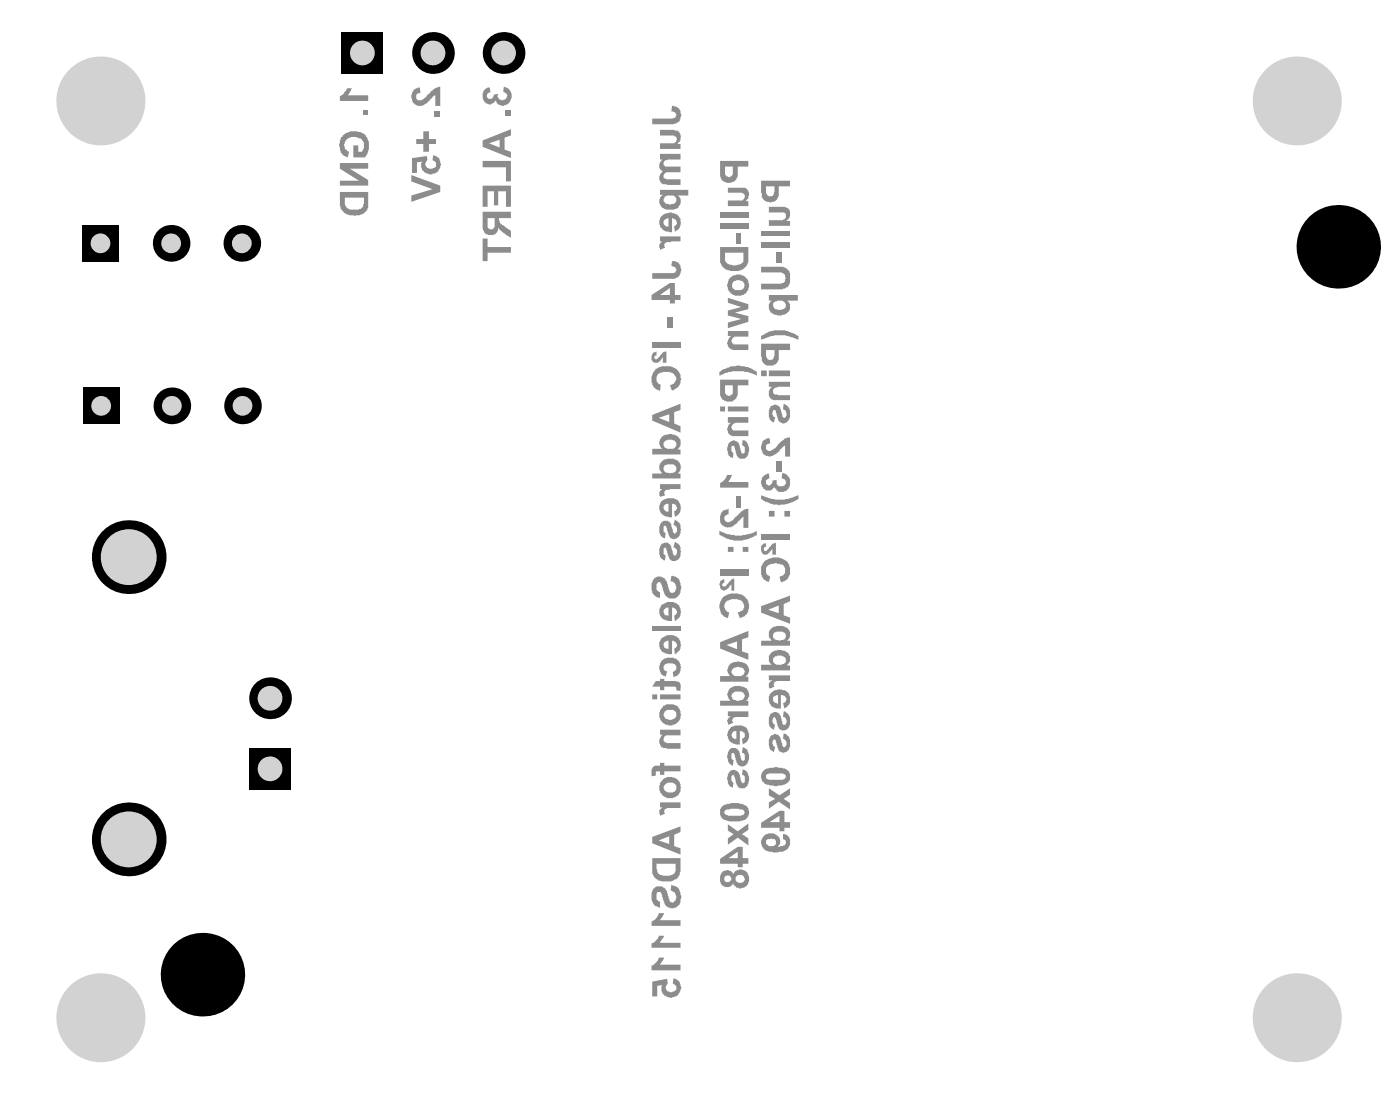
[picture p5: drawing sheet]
<svg xmlns="http://www.w3.org/2000/svg" width="168mm" height="134mm" viewBox="0 0 168 134" stroke-linecap="round" stroke-linejoin="round" font-family="sans-serif">
<g fill="#000">
<circle cx="160.2" cy="29.5" r="1.83"/>
<circle cx="24.2" cy="116.7" r="1.83"/>
</g>
<path d="M9.8 26.9h4.4v4.4h-4.4z" fill-rule="evenodd" fill="#000"/>
<circle cx="12" cy="29.1" r="1.18" fill="#d2d2d2"/>
<path d="M9.9 46.4h4.4v4.4h-4.4z" fill-rule="evenodd" fill="#000"/>
<circle cx="12.1" cy="48.6" r="1.18" fill="#d2d2d2"/>
<circle cx="12.1" cy="12.1" r="2.71" fill="#000"/>
<circle cx="12.1" cy="12.1" r="5.3" fill="#d2d2d2"/>
<circle cx="15.4" cy="66.7" r="4.4" fill="#000"/>
<circle cx="15.4" cy="66.7" r="3.3" fill="#d2d2d2"/>
<circle cx="20.5" cy="29.1" r="2.2" fill="#000"/>
<circle cx="20.5" cy="29.1" r="1.18" fill="#d2d2d2"/>
<circle cx="20.6" cy="48.6" r="2.2" fill="#000"/>
<circle cx="20.6" cy="48.6" r="1.18" fill="#d2d2d2"/>
<circle cx="29" cy="48.6" r="2.2" fill="#000"/>
<circle cx="29" cy="48.6" r="1.18" fill="#d2d2d2"/>
<circle cx="28.9" cy="29.1" r="2.2" fill="#000"/>
<circle cx="28.9" cy="29.1" r="1.18" fill="#d2d2d2"/>
<path d="M40.9 3.8h5v5h-5z" fill-rule="evenodd" fill="#000"/>
<circle cx="43.4" cy="6.3" r="1.48" fill="#d2d2d2"/>
<circle cx="60.3" cy="6.3" r="2.5" fill="#000"/>
<circle cx="60.3" cy="6.3" r="1.48" fill="#d2d2d2"/>
<circle cx="51.8" cy="6.3" r="2.5" fill="#000"/>
<circle cx="51.8" cy="6.3" r="1.48" fill="#d2d2d2"/>
<circle cx="155.3" cy="12.1" r="2.71" fill="#000"/>
<circle cx="155.3" cy="12.1" r="5.3" fill="#d2d2d2"/>
<circle cx="12.1" cy="121.8" r="2.71" fill="#000"/>
<circle cx="12.1" cy="121.8" r="5.3" fill="#d2d2d2"/>
<circle cx="155.3" cy="121.8" r="2.71" fill="#000"/>
<circle cx="155.3" cy="121.8" r="5.3" fill="#d2d2d2"/>
<circle cx="15.4" cy="100.5" r="4.4" fill="#000"/>
<circle cx="15.4" cy="100.5" r="3.3" fill="#d2d2d2"/>
<path d="M29.8 89.5h5v5h-5z" fill-rule="evenodd" fill="#000"/>
<circle cx="32.3" cy="92" r="1.48" fill="#d2d2d2"/>
<circle cx="32.3" cy="83.6" r="2.5" fill="#000"/>
<circle cx="32.3" cy="83.6" r="1.48" fill="#d2d2d2"/>
<g fill="#000">
<circle cx="160.2" cy="29.5" r="5"/>
<circle cx="24.2" cy="116.7" r="5"/>
</g>
<g fill="#8c8c8c">
<path d="M78.1 14.2h2.3a.58 .58 0 0 0 .5-.4 .46 .46 0 0 0-.5-.4v-.7h.3l.4 .1 .3 .3 .1 .4a1.03 1.03 0 0 1-1.1 1.4h-2.3z"/>
<path d="M79 15.5h1.7l.2 .1a.59 .59 0 0 1 .6 .6v.2v.1v.3l-.4 .4h.4v.6h-2.5v-.6h1.4a.43 .43 0 0 0 .5-.4l.1-.1a.67 .67 0 0 0-.9-.5h-1.1z"/>
<path d="M79 18.4h2.5v.7h-1.6l-.1 .1a.41 .41 0 0 0-.4 .5 .41 .41 0 0 0 .6 .2h1.5v.7h-1.2a.64 .64 0 0 0-.9 .5l.1 .3 .3 .1h1.7v.6h-1.7v-.1a.73 .73 0 0 1-.8-.3 .73 .73 0 0 1 0-.7l.2-.4 .1-.1v-.1a.76 .76 0 0 1 0-1.2v-.1h-.3z"/>
<path d="M79 28.3h2.5v.6h-1.1l-.1 .1h-.4a.42 .42 0 0 0-.4 .4l.1 .3-.6 .2-.1-.2a.6 .6 0 0 1 .3-.7l.1-.1h-.3z"/>
<path d="M78.1 32.7h2.6l.2-.2a.35 .35 0 0 0 0-.4 .35 .35 0 0 0-.3-.2l-.2-.1v-.5h.1a.95 .95 0 0 1 1 .5v.3a1.14 1.14 0 0 1-.9 1.3h-2.5z"/>
<path d="M79.8 38h.7v1.3h-.7z"/>
<path d="M78.1 41h3.4v.6h-3.4z"/>
<path d="M78.1 42.3l.1-.1h.3l.1-.1v.5a.23 .23 0 0 0-.3 .2 .23 .23 0 0 0 .4 .2l.6-.8 .5-.1v1.3h-.5v-.7v.1a.79 .79 0 0 1-1.1 .5 1.02 1.02 0 0 1-.1-1z"/>
<path d="M78.3 44.3a2.24 2.24 0 0 1 2.4-.3 1.23 1.23 0 0 1 .8 1.3 1.6 1.6 0 0 1-.6 1.2l-.3 .2h-.2v.1l-.2-.7a.95 .95 0 0 0 .7-.7 .66 .66 0 0 0-.3-.6v-.1a2.41 2.41 0 0 0-1.8 0l-.1 .1a.8 .8 0 0 0 .4 1.2l-.1 .8-.2-.1a1.17 1.17 0 0 1-.8-1.3v-.4z"/>
<path d="M79 57.9h2.5v.6h-1.3v.1a.49 .49 0 0 0-.7 .5l.1 .2-.6 .2-.1-.2 .1-.6 .3-.2h-.3z"/>
<path d="M79.1 62.6l.1-.1a.68 .68 0 0 1 .7-.2 .68 .68 0 0 1 .5 .7l.1 .4v.2l.2 .3a.35 .35 0 0 0 .3-.5l-.1-.4-.3-.2 .2-.6 .1 .1a.84 .84 0 0 1 .6 1v.1v.1a.55 .55 0 0 1-.2 .6l-.3 .3a.52 .52 0 0 1-.8-.1l-.2-.3-.2-.7-.1-.4a.34 .34 0 0 0-.3 .5v.3l.3 .1-.1 .6a.89 .89 0 0 1-.7-.9v-.1a.87 .87 0 0 1 .2-.7z"/>
<path d="M79.1 65.2l.1-.1a.73 .73 0 0 1 1.1 .2l.3 1.2h.3a.63 .63 0 0 0 .1-.7l-.2-.3h-.2l.2-.6a.91 .91 0 0 1 .7 1v.1v.1a.88 .88 0 0 1-.8 1.1h-.3l-.3-.3-.3-1.2a.18 .18 0 0 0-.3-.1 .18 .18 0 0 0-.1 .2v.2a.34 .34 0 0 0 .3 .5l-.1 .6a.58 .58 0 0 1-.6-.6l-.1-.1v-.3a.87 .87 0 0 1 .2-.8z"/>
<path d="M78.3 69.2a.93 .93 0 0 1 1.3 .1h.1v.2l.1 .2 .1 .5 .2 .3a.34 .34 0 0 0 .4 .5h.1a.76 .76 0 0 0 .3-.8 .76 .76 0 0 0-.5-.6h-.1v-.1l.1-.6h.1a1.03 1.03 0 0 1 1 1.2v.5a1.01 1.01 0 0 1-.7 1 1.01 1.01 0 0 1-1.2-.4l-.4-1.2a.32 .32 0 0 0-.5-.3v.1a.63 .63 0 0 0-.1 .6v.2l.4 .3v.6h-.1a.88 .88 0 0 1-.8-.7 1.34 1.34 0 0 1 .2-1.5z"/>
<path d="M78.1 74.9h3.4v.6h-3.4z"/>
<path d="M79.2 79.1a1.8 1.8 0 0 1 1.8-.2l.1 .1a1.56 1.56 0 0 1 .4 1.3l-.1 .3h-.1a.65 .65 0 0 1-.7 .4l-.1-.6h.1a.52 .52 0 0 0 .3-.6 .52 .52 0 0 0-.5-.4h-.2a.56 .56 0 0 0-.6 .2l-.2 .1a.46 .46 0 0 0 .4 .6l-.1 .7-.5-.2a1.53 1.53 0 0 1 0-1.7z"/>
<path d="M78.5 81.5h.5v-.2h.5v.2h1.4v.1h.2a.35 .35 0 0 1 .4 .5v.1v.1v.4l-.6-.1a.24 .24 0 0 0 0-.3 .24 .24 0 0 0-.2-.1h-1.2v.4h-.5v-.4h-.9z"/>
<path d="M79 87.3h2.5v.7h-1.4a.46 .46 0 0 0-.6 .3 .36 .36 0 0 0 .2 .6h.1h1.7v.7h-1.7v-.1h-.5l-.1-.1a.86 .86 0 0 1 0-1.3l.1-.2h-.3z"/>
<path d="M78.1 91.9a.8 .8 0 0 1 .9-.3v-.3h.5v.3h2v.7h-2v.4h-.5v-.4h-.2a.28 .28 0 0 0-.3 .1 .28 .28 0 0 0 0 .3v.1l-.4 .1-.1-.1v-.7z"/>
<path d="M79 96h2.5v.7h-1.3a.54 .54 0 0 0-.7 .4v.2l.1 .1-.6 .2-.1-.2a.45 .45 0 0 1 .3-.6l.1-.2h-.3z"/>
<path d="M78.2 106.4v-.1a.97 .97 0 0 1 1.6 .5l.1 .1 .1 .6h.1v.3l.2 .1a.24 .24 0 0 0 .2 .1 .24 .24 0 0 0 .2-.1h.1a.83 .83 0 0 0-.5-1.3l.1-.7 .2 .1a1.04 1.04 0 0 1 .9 1.1v.1v.3v.1a1.02 1.02 0 0 1-1 1.1 1.02 1.02 0 0 1-1.1-1h-.1v-.6l-.1-.1a.28 .28 0 0 0-.2-.2 .28 .28 0 0 0-.3 0l-.1 .1v.3a.51 .51 0 0 0 .2 .7h.2v.7l-.6-.1a1.86 1.86 0 0 1-.2-2.1z"/>
<path d="M78.8 109.3h.7l-.5 .8h2.5v.7h-3.5v-.5l.6-.4 .2-.4z"/>
<path d="M78.8 112h.7l-.5 .8h2.5v.6h-3.5v-.5l.4-.2a.77 .77 0 0 0 .4-.7z"/>
<path d="M78.8 114.6h.7l-.5 .9h2.5v.6h-3.5v-.6h.2l.3-.3a.66 .66 0 0 0 .3-.6z"/>
<path d="M78.1 117.5l1.7-.3 .1 .5h-.1a.62 .62 0 0 0 0 .8 .62 .62 0 0 0 .6 .3l.3-.1a.51 .51 0 0 0 .2-.7l-.4-.3 .1-.6 .5 .2a.72 .72 0 0 1 .4 .8 1.52 1.52 0 0 1-.6 1.2h-.5v.1h-.2l-.1-.1a.99 .99 0 0 1-.9-.8l.1-.6-.6 .1v1.3h-.6z"/>
<path d="M87.1 22.5h1.7a.6 .6 0 0 1 .7 .2 .94 .94 0 0 1-.2 1.3l-.1 .1h.4v.6h-2.5v-.7h1.4a.38 .38 0 0 0 .5-.2l.2-.1v-.4l-.2-.2h-.2h-1.7z"/>
<path d="M86.2 25.3h3.4v.7h-3.4z"/>
<path d="M86.2 26.7h3.4v.7h-3.4z"/>
<path d="M88.1 28h.5v1.2h-.5z"/>
<path d="M87.1 35.6l2.5 .8v.6l-1.6 .4 1.6 .4v.7l-2.5 .8v-.7l1.6-.4-1.6-.4v-.6l1.6-.5-1.6-.5z"/>
<path d="M87.1 39.6h2.5v.7h-1.3a.6 .6 0 0 0-.7 .2v.1a.39 .39 0 0 0 0 .5 .39 .39 0 0 0 .5 .1h1.5v.7h-1.5a.56 .56 0 0 1-.6-.2l-.4-.3a1.24 1.24 0 0 1 .4-1.2h-.4z"/>
<path d="M86.1 44.5l.2-.1a.47 .47 0 0 1 .5-.2 4.4 4.4 0 0 1 1.8-.4l.7 .1a1.43 1.43 0 0 1 1 .4h.1l.2 .2v.4l-.4-.1a5 5 0 0 0-3.7 0l-.2 .1h-.2z"/>
<path d="M87.1 49.9h2.5v.7h-1.2a.56 .56 0 0 0-.6 .2l-.2 .1-.1 .2a.42 .42 0 0 0 .5 .4h1.6v.7h-2l-.3-.2-.2-.2v-.3h-.1v-.2l.2-.4 .3-.3h-.4z"/>
<path d="M87.2 53h.1a.68 .68 0 0 1 .7-.3v.1h.1l.3 .2 .2 .7v.3h.1a.23 .23 0 0 0 .2 .3 .23 .23 0 0 0 .3-.2v-.1a.47 .47 0 0 0-.4-.7l.1-.7 .5 .3v.1h.1a1.49 1.49 0 0 1-.3 1.8 .81 .81 0 0 1-1.1-.7l-.2-.7a.25 .25 0 0 0-.3 0 .25 .25 0 0 0-.1 .3l.1 .4 .2 .1-.1 .6-.2-.1a.72 .72 0 0 1-.4-.7h-.1v-.4z"/>
<path d="M87 56.9v-.1h.6l-.2 .6-.3 .3h2.5v.7h-3.4v-.5l.2-.2a1.16 1.16 0 0 0 .6-.8z"/>
<path d="M88.1 59.4h.5v1.3h-.5z"/>
<path d="M86.4 61.3l.2-.2 .6-.2v.7h-.1a.48 .48 0 0 0-.4 .7 .48 .48 0 0 0 .8 0l.6-.5a2.29 2.29 0 0 1 1.4-.9l.1-.1v2.4h-.6v-1.4l-.9 1a1.26 1.26 0 0 1-1.5 .2v-.1a.78 .78 0 0 1-.4-1z"/>
<path d="M86.1 63.5l.7 .4h.5a3.3 3.3 0 0 0 2.1 0h.6l.4-.3h.2v-.1v.5a4.9 4.9 0 0 1-2.8 .7l-.8-.3-.9-.4z"/>
<path d="M86.2 68.2h3.4v.7h-3.4z"/>
<path d="M86.2 69.6l.2-.2 .3-.1v.5a.23 .23 0 0 0-.3 .2 .23 .23 0 0 0 .4 .2l.2-.1 .5-.8h.4v1.4h-.4v-.8l-.5 .6a.34 .34 0 0 1-.6 0h-.1l-.2-.5z"/>
<path d="M86.4 71.5a2.36 2.36 0 0 1 2.8-.1 1.76 1.76 0 0 1 .5 1.4l-.2 .6-.3 .3-.6 .3-.3-.7 .4-.2a.68 .68 0 0 0 .4-.6 1.15 1.15 0 0 0-1.5-.8l-.1 .1a.7 .7 0 0 0-.7 1v.2l.2 .1 .3 .2-.2 .7-.2-.1a.95 .95 0 0 1-.7-1l-.1-.1v-.4z"/>
<path d="M87.1 85.1h2.5v.7h-1.3a.57 .57 0 0 0-.7 .5l.2 .2-.6 .2h-.1l-.1-.5 .5-.5h-.4z"/>
<path d="M87.3 89.7a.75 .75 0 0 1 1.2 .3l.2 .9a.23 .23 0 0 0 .3 .1 .23 .23 0 0 0 .2-.3 .45 .45 0 0 0-.3-.6h-.1l.1-.6a.72 .72 0 0 1 .7 .7l.1 .2a1.24 1.24 0 0 1-.5 1.2 .6 .6 0 0 1-.9-.1l-.2-.5-.1-.6-.3-.3a.43 .43 0 0 0-.2 .6l.3 .3-.1 .6h-.1a.87 .87 0 0 1-.5-.5l-.1-.7z"/>
<path d="M87.2 92.5h.1a.56 .56 0 0 1 .9-.2l.2 .1 .2 .3v.7h.1l.1 .3a.25 .25 0 0 0 .3-.1 .25 .25 0 0 0 .1-.3 .38 .38 0 0 0-.2-.5v-.1h-.2l.1-.6 .3 .1a1.25 1.25 0 0 1 .4 1.5 .72 .72 0 0 1-1.1 .6l-.2-.1-.2-.4-.2-1a.25 .25 0 0 0-.3 .1 .25 .25 0 0 0-.1 .3l.1 .4 .2 .1-.1 .6a.75 .75 0 0 1-.6-.9l-.1-.1v-.3z"/>
<path d="M87.1 98.7l1.2 .8 1.3-.9v.7l-.8 .5 .8 .5v.9l-1.3-.9-1.2 .8v-.8l.7-.5-.7-.4z"/>
<path d="M92 24.8h1.6a.82 .82 0 0 1 1 1.1l-.1 .2-.4 .3h.5v.6h-2.6v-.6h1.7v-.1a.32 .32 0 0 0 .4-.4 .37 .37 0 0 0-.2-.4 .37 .37 0 0 0-.4-.1h-1.5z"/>
<path d="M91.1 27.7h3.5v.6h-3.5z"/>
<path d="M91.1 29h3.5v.7h-3.5z"/>
<path d="M93 30.2h.6v1.3h-.6z"/>
<path d="M91.1 31.9h1.9a1.11 1.11 0 0 1 1.2 .4l.2 .1a.63 .63 0 0 1 .2 .7v.2a.95 .95 0 0 1-.6 1.2v.1h-.3h-.1h-2.5v-.6h2.4l.1-.1a.32 .32 0 0 0 .4-.4l.1-.1-.1-.5a.86 .86 0 0 0-1-.3h-1.9z"/>
<path d="M91.1 40.2l.3-.2a3.2 3.2 0 0 1 2.7-.4l1.1 .4 .4 .2v.4l-.5-.1a4.6 4.6 0 0 0-3.7 0l-.3 .1v.1z"/>
<path d="M92 45.7h2.6v.6h-1.5l-.1 .1a.44 .44 0 0 0-.5 .3 .44 .44 0 0 0 .3 .5h.2l.1 .1h1.5v.6h-1.6a.83 .83 0 0 1-.9-.4 .83 .83 0 0 1 .2-1l.1-.2h-.4z"/>
<path d="M92.2 48.7l.2-.1a.69 .69 0 0 1 1.1 .5l.1 .6a.25 .25 0 0 0 .1 .3 .25 .25 0 0 0 .4-.1v-.1a.55 .55 0 0 0-.1-.6v-.1l-.3-.1 .1-.7 .2 .1a.95 .95 0 0 1 .6 .9v.1a1.14 1.14 0 0 1-.7 1.3h-.3l-.4-.3-.2-.4v-.2l-.1-.6-.3-.1a.55 .55 0 0 0-.2 .6h.1l.1 .2h.2l-.2 .7a1.16 1.16 0 0 1-.6-1.4z"/>
<path d="M91.3 52.8l.6-.3h.2v-.1l.1 .6-.2 .1a.47 .47 0 0 0-.3 .7h.1a.41 .41 0 0 0 .6 0l.4-.2 1-1a.78 .78 0 0 1 .8-.2v2.3h-.6v-1.4l-.7 .7a2.07 2.07 0 0 1-1.2 .7l-.3-.1a1.1 1.1 0 0 1-.5-1.6z"/>
<path d="M93 55.2h.6v1.2h-.6z"/>
<path d="M91.2 57.2l.3-.4 .5-.1 .1 .6h-.2v.1a.34 .34 0 0 0-.2 .5 .46 .46 0 0 0 .5 .1 .46 .46 0 0 0 .2-.5l.6-.1a.59 .59 0 0 0 .2 .7 .59 .59 0 0 0 .7 0 .47 .47 0 0 0 .1-.5 .47 .47 0 0 0-.5-.3l.1-.7 .5 .2a1.21 1.21 0 0 1 .2 1.7 .93 .93 0 0 1-1.6-.2 .82 .82 0 0 1-.8 .4 .82 .82 0 0 1-.7-.7l-.1-.1z"/>
<path d="M91.1 59.3h.1a5.2 5.2 0 0 0 2.6 .5l.3-.1a2.6 2.6 0 0 0 1.3-.4h.2v.4a4.2 4.2 0 0 1-3.4 .6v-.1a1.43 1.43 0 0 1-.9-.4l-.2-.1z"/>
<path d="M91.1 63.9h3.5v.7h-3.5z"/>
<path d="M91.3 65.1l.4-.1v.5h-.1a.26 .26 0 0 0-.2 .3 .26 .26 0 0 0 .3 .2l.8-1h.4v1.4h-.5v-.8l-.1 .4-.3 .1a.5 .5 0 0 1-.5 .3 .5 .5 0 0 1-.4-.5 .87 .87 0 0 1 .2-.8z"/>
<path d="M91.3 67.3h.1a1.53 1.53 0 0 1 1.3-.6h.1a1.69 1.69 0 0 1 1.8 1.2 1.44 1.44 0 0 1-.5 1.5l-.5 .3h-.1l-.2-.7h.1a.79 .79 0 0 0 .6-.6 .79 .79 0 0 0-.4-.8l-.5-.1a1.64 1.64 0 0 0-1.2 .2l-.2 .4a.6 .6 0 0 0 .4 .8l.1 .1-.2 .7a1.34 1.34 0 0 1-.9-1.5v-.4z"/>
<path d="M92 80.8h2.6v.7h-1.3a.6 .6 0 0 0-.7 .3v.3l.1 .1-.6 .2-.1-.2a.6 .6 0 0 1 .3-.7l.1-.1h-.4z"/>
<path d="M92.2 85.5a.72 .72 0 0 1 .7-.3 .72 .72 0 0 1 .6 .6l.1 .8a.24 .24 0 0 0 .2 .2 .24 .24 0 0 0 .3-.1v-.1a.47 .47 0 0 0-.4-.8l.1-.7a1.05 1.05 0 0 1 .8 1.4 .86 .86 0 0 1-1 .9 .75 .75 0 0 1-.6-.8l-.1-.6-.2-.2-.1 .1a.49 .49 0 0 0 .2 .8l-.2 .6h-.1a1.08 1.08 0 0 1-.5-1.2v-.3h.1z"/>
<path d="M92.2 88.1l.2-.1a.57 .57 0 0 1 1 .4l.2 .7a.26 .26 0 0 0 .2 .3 .26 .26 0 0 0 .3 0v-.6l-.1-.3-.3-.1 .1-.6 .3 .1a.97 .97 0 0 1 .5 .9v.1a.87 .87 0 0 1-.2 .8l-.1 .2a.97 .97 0 0 1-.8 .1l-.4-.3-.2-1.1-.3-.1a.48 .48 0 0 0-.1 .7l.1 .2h.2l-.2 .6a1.08 1.08 0 0 1-.6-.7v-.8l.1-.2h.1z"/>
<path d="M92 94.3l1.3 .9 1.3-.9v.8l-.8 .5 .8 .5v.8l-1.4-.9-1.2 .8v-.8l.8-.4-.8-.4z"/>
<path d="M57.9 10.9a.79 .79 0 0 1 .7-.4v-.1l.1 .7a.41 .41 0 0 0-.4 .5 .41 .41 0 0 0 .6 .2l.1-.1 .1-.4 .5-.1v.1a.5 .5 0 0 0 .2 .6 .5 .5 0 0 0 .7-.1 .43 .43 0 0 0 .1-.6l-.4-.2 .1-.6h.1a1.14 1.14 0 0 1 .8 1.5l-.1 .1a.55 .55 0 0 1-.5 .5v.1h-.2a.72 .72 0 0 1-1-.6l-.3 .3a.66 .66 0 0 1-1.1-.1h-.1l-.1-.5z"/>
<path d="M60.5 13.2h.7v.7h-.7z"/>
<path d="M57.8 19.3h3.4v2.4h-.6v-1.7h-2.8z"/>
<path d="M57.8 22.2h3.4v2.6h-.6v-1.9h-1v1.7h-.5v-1.7h-.7v1.9h-.6z"/>
<path d="M57.8 28.6h.6v1h2.8v.6h-2.8v1.1h-.6z"/>
<path d="M49.4 10.9l.3-.3h.3v-.1h.2l.1 .6-.1 .1a.41 .41 0 0 0-.4 .2 .41 .41 0 0 0 .2 .5v.1h.5v-.1h.2l.5-.5a2.45 2.45 0 0 1 1.4-1h.1v2.3h-.6v-1.3l-.3 .2a2.9 2.9 0 0 1-1.3 1.1 .98 .98 0 0 1-1.2-.8l-.1-.5z"/>
<path d="M52 13.3h.7v.6h-.7z"/>
<path d="M50.7 15.7h.6v.9h.9v.6h-.9v1h-.6v-1h-.9v-.6h.9z"/>
<path d="M49.3 18.9l1.8-.2 .1 .5a.55 .55 0 0 0-.3 .6 .55 .55 0 0 0 .6 .4h.3a.51 .51 0 0 0 .4-.5 .51 .51 0 0 0-.4-.5v-.6l.6 .2a.68 .68 0 0 1 .3 .7l.1 .1a1.24 1.24 0 0 1-.9 1.2h-.1v.1a1.27 1.27 0 0 1-1.3-.6l-.1-.3v-.5l.1-.2-.6 .1v1.3h-.6z"/>
<path d="M49.2 21l3.5 1.2v.8l-3.5 1.2v-.8l2.6-.8-2.6-.9z"/>
<path d="M41.5 10.6h.6l-.1 .4h-.1l-.3 .4h2.5v.7h-3.4v-.6l.5-.3z"/>
<path d="M43.5 13.2h.6v.6h-.6z"/>
<path d="M40.9 16.4a1.52 1.52 0 0 1 1.3-.7l.8 .1a1.13 1.13 0 0 1 .8 .5 1.97 1.97 0 0 1 .3 1.9l-.4 .6h-1.4v-1.4h.6v.8h.4l.1-.1a1.12 1.12 0 0 0-.3-1.5h-.1a1.08 1.08 0 0 0-1.6 .2v.1a.65 .65 0 0 0-.1 .8v.1l.2 .3 .3 .1-.2 .6h-.1a1.24 1.24 0 0 1-.8-1.2h-.1v-.4z"/>
<path d="M40.7 19.5h3.4v.7h-2.2l2.2 1.3v.7h-3.4v-.6h2.3l-2.3-1.4z"/>
<path d="M79 22.7v.6h.3v.1a.92 .92 0 0 0 0 1.4v.1a2.16 2.16 0 0 0 1.9-.1l.3-.4v-.2v-.1v-.1a.66 .66 0 0 0-.4-.6h1.3v-.7zM79.6 23.5l.6-.1a.54 .54 0 0 1 .5 .1 .54 .54 0 0 1 .2 .5 .46 .46 0 0 1-.5 .4l-.1 .1h-.2v-.1a.6 .6 0 0 1-.7-.4z"/>
<path d="M79.4 26.4l.3-.2 .3-.1v1h-.2l-.3-.2zM79.1 25.9a1.43 1.43 0 0 0 0 1.4l.6 .4 .7 .1v-1.7a.57 .57 0 0 1 .5 .3 .57 .57 0 0 1 0 .6h-.2l.1 .7 .1-.1a.87 .87 0 0 0 .6-.6 1.56 1.56 0 0 0-.4-1.3l-.7-.3h-.3v.1l-.6 .1z"/>
<path d="M79 35.3l1.2-.8v.8zM78 35.3v.6h2.2v.4h.6v-.4h.7v-.6h-.7v-1.4h-.6z"/>
<path d="M78.8 50l1.3-.4v.9zM78.1 49.7v.6l3.4 1.5v-.8l-.8-.3v-1.4l.8-.2v-.8z"/>
<path d="M79.2 52.3v.1a.92 .92 0 0 0 .1 1.3h-1.2v.7h3.4v-.6h-.4v-.1a.92 .92 0 0 0 .3-1.2l-.2-.2a1.96 1.96 0 0 0-1.5-.3zM79.4 53l.3-.2a.63 .63 0 0 1 .7-.2 .6 .6 0 0 1 .5 .8 .72 .72 0 0 1-.7 .3h-.4v-.1a.45 .45 0 0 1-.4-.5z"/>
<path d="M79.1 55.3a1.05 1.05 0 0 0 .2 1.4h-1.2v.6h3.4v-.6h-.4l.4-.4a1.06 1.06 0 0 0-1.1-1.4l-.9 .1zM79.5 55.8a1.52 1.52 0 0 1 1.3-.1v.1a.48 .48 0 0 1 .1 .5 .48 .48 0 0 1-.5 .3l-.2 .1-.1-.1a.68 .68 0 0 1-.7-.3z"/>
<path d="M79.4 60.6l.3-.3h.3v.9h-.2l-.3-.1zM79.1 60.1a1.04 1.04 0 0 0 .2 1.5v.1l.4 .1 .7 .1v-1.6a.58 .58 0 0 1 .6 .4 .32 .32 0 0 1-.3 .5l.1 .6h.1a1.17 1.17 0 0 0 .4-1.7 .66 .66 0 0 0-.6-.4v-.1a1.75 1.75 0 0 0-1.5 .4z"/>
<path d="M79.5 72.9l.3-.2h.2v1h-.1a.43 .43 0 0 1-.5-.5zM79.2 72.4a1.27 1.27 0 0 0 0 1.5l.1 .2h.1l.2 .1 .8 .1v-1.6a.59 .59 0 0 1 .6 .7l-.3 .3 .1 .6 .3-.2a.68 .68 0 0 0 .4-.7 1.03 1.03 0 0 0-.6-1.2 1.56 1.56 0 0 0-1.6 .2z"/>
<path d="M79.5 76.9l.5-.2v1l-.1-.1a.43 .43 0 0 1-.5-.4zM79.2 76.4a1.27 1.27 0 0 0 0 1.5l.1 .1h.1l.2 .2 .8 .1v-1.6a.59 .59 0 0 1 .6 .7l-.3 .2 .1 .7 .3-.3a.68 .68 0 0 0 .4-.6 1.03 1.03 0 0 0-.6-1.2 1.56 1.56 0 0 0-1.6 .2z"/>
<path d="M78.1 83.1v.6h.6v-.6zM79 83.1v.6h2.5v-.6z"/>
<path d="M79.5 85.2l.1-.1a1.27 1.27 0 0 1 1.3 0 .69 .69 0 0 1-.1 .8 .69 .69 0 0 1-.7 .3l-.3-.1a.51 .51 0 0 1-.3-.7zM79.3 84.6a1.23 1.23 0 0 0 .1 2l.6 .2a1.26 1.26 0 0 0 1.4-.7l.1-.3a1.21 1.21 0 0 0-1.4-1.5 .78 .78 0 0 0-.8 .3z"/>
<path d="M79.5 94a.87 .87 0 0 1 1.4 .1v.1a.57 .57 0 0 1-.5 .7 .78 .78 0 0 1-1-.6zM79.3 93.3v.1a1.25 1.25 0 0 0-.3 1.4 1.25 1.25 0 0 0 1.1 .7h.4a1.41 1.41 0 0 0 1-.8v-.4v-.1a1.2 1.2 0 0 0-1.5-1.2z"/>
<path d="M78.8 100.6l1.3-.5v.9zM78.1 100.2v.7l3.4 1.4v-.8l-.8-.2v-1.4l.8-.3v-.7z"/>
<path d="M78.6 103.4h2.3v.8a1.03 1.03 0 0 1-1.2 .6h-.4v-.1h-.3a.45 .45 0 0 1-.3-.6h-.1zM78.1 102.7v1.4a1.31 1.31 0 0 0 1.3 1.4h.5a.86 .86 0 0 0 .9-.3h.2l.4-.5v-.3l.1-.1v-1.6z"/>
<path d="M86.8 19.9h.9v.5a.47 .47 0 0 1-.3 .7v.1l-.3-.1a.35 .35 0 0 1-.3-.5zM86.2 19.3v1.4a.86 .86 0 0 0 .2 .8v.1a1.27 1.27 0 0 0 1.6 0l.3-.5v-1.2h1.3v-.6z"/>
<path d="M86.8 30.2h2.2v.7a.45 .45 0 0 1-.3 .6l-.1 .1a1.54 1.54 0 0 1-1.7-.3h-.1zM86.2 29.6v1.3a1.29 1.29 0 0 0 1.2 1.5h.1a1.85 1.85 0 0 0 1.9-.6l.1-.4h.1v-1.8z"/>
<path d="M87.7 33.8l.1-.1a1.12 1.12 0 0 1 1.2 0v.2h.1l.1 .2-.2 .5a1.27 1.27 0 0 1-1.3 0l-.1-.2zM87.2 33.5v.1a.94 .94 0 0 0-.1 1 1.29 1.29 0 0 0 1.8 .7 1.28 1.28 0 0 0 .7-1.5 1.28 1.28 0 0 0-1.4-.9l-.6 .1z"/>
<path d="M86.8 46.1h.9v.5a.63 .63 0 0 1-.2 .7 .52 .52 0 0 1-.5 0 .52 .52 0 0 1-.2-.6zM86.2 45.4v1.5a1.05 1.05 0 0 0 .8 1.2 1.05 1.05 0 0 0 1.2-.7l.1-.1v-1.2h1.3v-.7z"/>
<path d="M86.2 48.7v.5h.6v-.5zM87.1 48.7v.5h2.5v-.5z"/>
<path d="M87.1 65.5v.6h.7v-.6zM88.9 65.5v.6h.7v-.6z"/>
<path d="M87 77.2l1.2-.4v.9zM86.2 76.9v.7l3.4 1.4v-.8l-.8-.2v-1.5l.8-.2v-.8z"/>
<path d="M87.2 79.7l-.2 .6 .4 .6h-1.2v.7h3.4v-.6h-.4l.1-.1a.87 .87 0 0 0-.1-1.4l-.1-.2-.4-.1a1.65 1.65 0 0 0-1.4 .4zM87.6 80.2a.99 .99 0 0 1 .9-.4l.1 .1a.58 .58 0 0 1 .6 .4v.1a.86 .86 0 0 1-1.1 .5 .59 .59 0 0 1-.6-.6z"/>
<path d="M87.3 82.4l-.3 .8 .4 .7h-1.2v.6h3.4v-.6h-.4l.1-.1a.68 .68 0 0 0 .4-.7l-.1-.3a.95 .95 0 0 0-.9-.6l-.1-.1a1.56 1.56 0 0 0-1.3 .3zM87.6 83l.1-.1a1.27 1.27 0 0 1 1.3 0 .45 .45 0 0 1-.1 .8l-.4 .2h-.4v-.1a.32 .32 0 0 1-.5-.3l-.1-.1z"/>
<path d="M87.7 87.6l.4-.1v.9a.32 .32 0 0 1-.5-.3l-.1-.2zM87.2 87.3l-.1 .4a.99 .99 0 0 0 .6 1.2 .97 .97 0 0 0 .9 .2v-1.6h.1a.48 .48 0 0 1 .5 .4 .48 .48 0 0 1-.4 .5l.1 .7a1.26 1.26 0 0 0 .8-1.3l-.1-.1a.66 .66 0 0 0-.4-.6v-.1a1.68 1.68 0 0 0-1.9 .3z"/>
<path d="M86.8 97l.6-.1 .1-.1h.9l.3 .1a.34 .34 0 0 1 .4 .1 .34 .34 0 0 1 0 .4v.1a2.79 2.79 0 0 1-1.6 .1h-.4a.34 .34 0 0 1-.4-.5zM86.4 96.5a1.13 1.13 0 0 0 .3 1.6h.2a1.5 1.5 0 0 0 1.1 .2h.6v-.1a1 1 0 0 0 1.1-1.1l-.2-.5a2.05 2.05 0 0 0-1.7-.5l-.8 .1z"/>
<path d="M87.2 102.7l1.1-.7v.7zM86.2 102.8v.6h2.1v.4h.6v-.4h.7v-.7h-.7v-1.3h-.6z"/>
<path d="M86.7 105l.3-.2a.34 .34 0 0 1 .5 .3 .47 .47 0 0 1-.5 .5l-.1-.1a.38 .38 0 0 1-.2-.5zM88.1 105a.73 .73 0 0 1 .9-.2 .51 .51 0 0 1 .1 .6 .51 .51 0 0 1-.6 .3 .43 .43 0 0 1-.4-.5zM86.3 104.6v.1a1.46 1.46 0 0 0 .1 1.3 .85 .85 0 0 0 1.3-.2h.1a.89 .89 0 0 0 1.2 .5 1.1 1.1 0 0 0 .6-1.5v-.1h-.1a.79 .79 0 0 0-1.1-.6 .58 .58 0 0 0-.6 .5l-.1 .1v-.2l-.2-.2-.2-.1a.66 .66 0 0 0-.9 .2z"/>
<path d="M91.7 22.3h1v.7l-.1 .1a.41 .41 0 0 1-.3 .4 .41 .41 0 0 1-.4-.2l-.2-.2zM91.1 21.6v1.5h.1a.67 .67 0 0 0 .2 .8l.1 .2h.2a.99 .99 0 0 0 1.4-.5l.1-.1v-1.2h1.4v-.7z"/>
<path d="M92 35.3v.7h.4a.92 .92 0 0 0-.2 1.3 1.54 1.54 0 0 0 2.3-.1l.1-.5a.67 .67 0 0 0-.4-.7h1.3v-.7zM92.6 36.2h.1a1.14 1.14 0 0 1 1.1-.1v.1a.44 .44 0 0 1 .2 .4 .44 .44 0 0 1-.4 .4l-.1 .1a.76 .76 0 0 1-1-.8z"/>
<path d="M91.7 41.9h1v.7l-.1 .1a.43 .43 0 0 1-.4 .4 .43 .43 0 0 1-.4-.4h-.1zM91.1 41.1v1.6h.1a.96 .96 0 0 0 1.2 1.1h.1a1.05 1.05 0 0 0 .7-1.3v-.6h1.4v-.8z"/>
<path d="M91.1 44.3v.7h.7v-.7zM92 44.3v.7h2.6v-.7z"/>
<path d="M92 61.2v.6h.7v-.6zM93.9 61.2v.6h.7v-.6z"/>
<path d="M91.9 73l1.3-.5v.9zM91.1 72.6v.7l3.5 1.4v-.8l-.8-.2v-1.4l.8-.3v-.7z"/>
<path d="M92.1 75.4a1.08 1.08 0 0 0 .3 1.3h-1.3v.6h3.5v-.6h-.5l.2-.1a.98 .98 0 0 0-.2-1.5 1.68 1.68 0 0 0-1.9 .2zM92.6 75.8l.1-.1a1.62 1.62 0 0 1 1.3 .1v.1a.51 .51 0 0 1 0 .5 .51 .51 0 0 1-.5 .2l-.3 .1v-.1h-.3l-.2-.2a.36 .36 0 0 1-.1-.5z"/>
<path d="M92.2 78.2l-.2 .4v.2a.67 .67 0 0 0 .4 .8h-1.3v.6h3.5v-.5h-.5a.95 .95 0 0 0 .5-1.1 .95 .95 0 0 0-1-.7l-.1-.1h-.5l-.5 .2zM92.5 78.8l.1-.1a1.02 1.02 0 0 1 1.5 .1 .46 .46 0 0 1-.5 .7l-.1 .1a.72 .72 0 0 1-1-.5z"/>
<path d="M92.5 83.5l.2-.2 .4-.1v1h-.1v-.1a.49 .49 0 0 1-.5-.6zM92.1 83.1a1.25 1.25 0 0 0 .3 1.5h.2v.1l.3 .1h.6v-1.6a.51 .51 0 0 1 .5 .2 .51 .51 0 0 1 0 .6l-.3 .1 .2 .7a1.22 1.22 0 0 0 .5-1.8l-.1-.1a1.9 1.9 0 0 0-1.3-.4l-.5 .2z"/>
<path d="M91.7 92.7a2.64 2.64 0 0 1 1.4-.1h.1a.61 .61 0 0 1 .9 .4 .64 .64 0 0 1-.9 .3h-.2a2.49 2.49 0 0 1-1.3-.1zM91.3 92.2a1.05 1.05 0 0 0 .3 1.6l.8 .2a1.23 1.23 0 0 0 .9 0 1.34 1.34 0 0 0 1.3-.7v-.1a1.01 1.01 0 0 0-.7-1.2l-.5-.1a1.23 1.23 0 0 0-1 0h-.2a.97 .97 0 0 0-.8 .3z"/>
<path d="M92.1 98.4l1.2-.8v.8zM91.1 98.5v.6h2.2v.4h.6v-.4h.7v-.7h-.7v-1.3h-.6z"/>
<path d="M91.7 100.6l.2-.2h.3l.1-.1 .1 .1a.39 .39 0 0 1 .4 .1 .39 .39 0 0 1 .1 .4 .45 .45 0 0 1-.5 .4 .68 .68 0 0 1-.7-.4zM91.3 100.1v.1a1.02 1.02 0 0 0 .1 1.4l.3 .2a2.4 2.4 0 0 0 1.8 .2 .97 .97 0 0 0 .7-.4 1.17 1.17 0 0 0 .3-1.3l-.2-.3-.3-.2h-.3v.6l.2 .1a.38 .38 0 0 1 .2 .5l-.2 .2h-.2v.1l-.6 .1a.9 .9 0 0 0-.4-1.6h-.1a1.32 1.32 0 0 0-1.3 .3z"/>
<path d="M58.5 17.2l1.3-.5v1zM57.8 16.8v.8l3.4 1.3v-.7l-.8-.3v-1.4l.8-.3v-.7z"/>
<path d="M58.4 26.1h.8v.6a.51 .51 0 0 1-.2 .7v.1h-.2a.42 .42 0 0 1-.4-.5zM57.8 25.3v1.6a.99 .99 0 0 0 1.2 1.2l.5-.2 .1-.4v-.2h.1l.1 .2 1.4 1v-.9l-.8-.5v-.1l-.5-.2-.2-.4v-.3h1.5v-.8z"/>
<path d="M41.3 23.7h2.3v.7h-.1v.4l-.2 .1a2.37 2.37 0 0 1-1.8 0l-.2-.4zM40.7 23v1.4a1.38 1.38 0 0 0 .9 1.3l.4 .1a2.21 2.21 0 0 0 1.8-.5 1.17 1.17 0 0 0 .3-1.1v-1.2z"/>
</g>
</svg>
